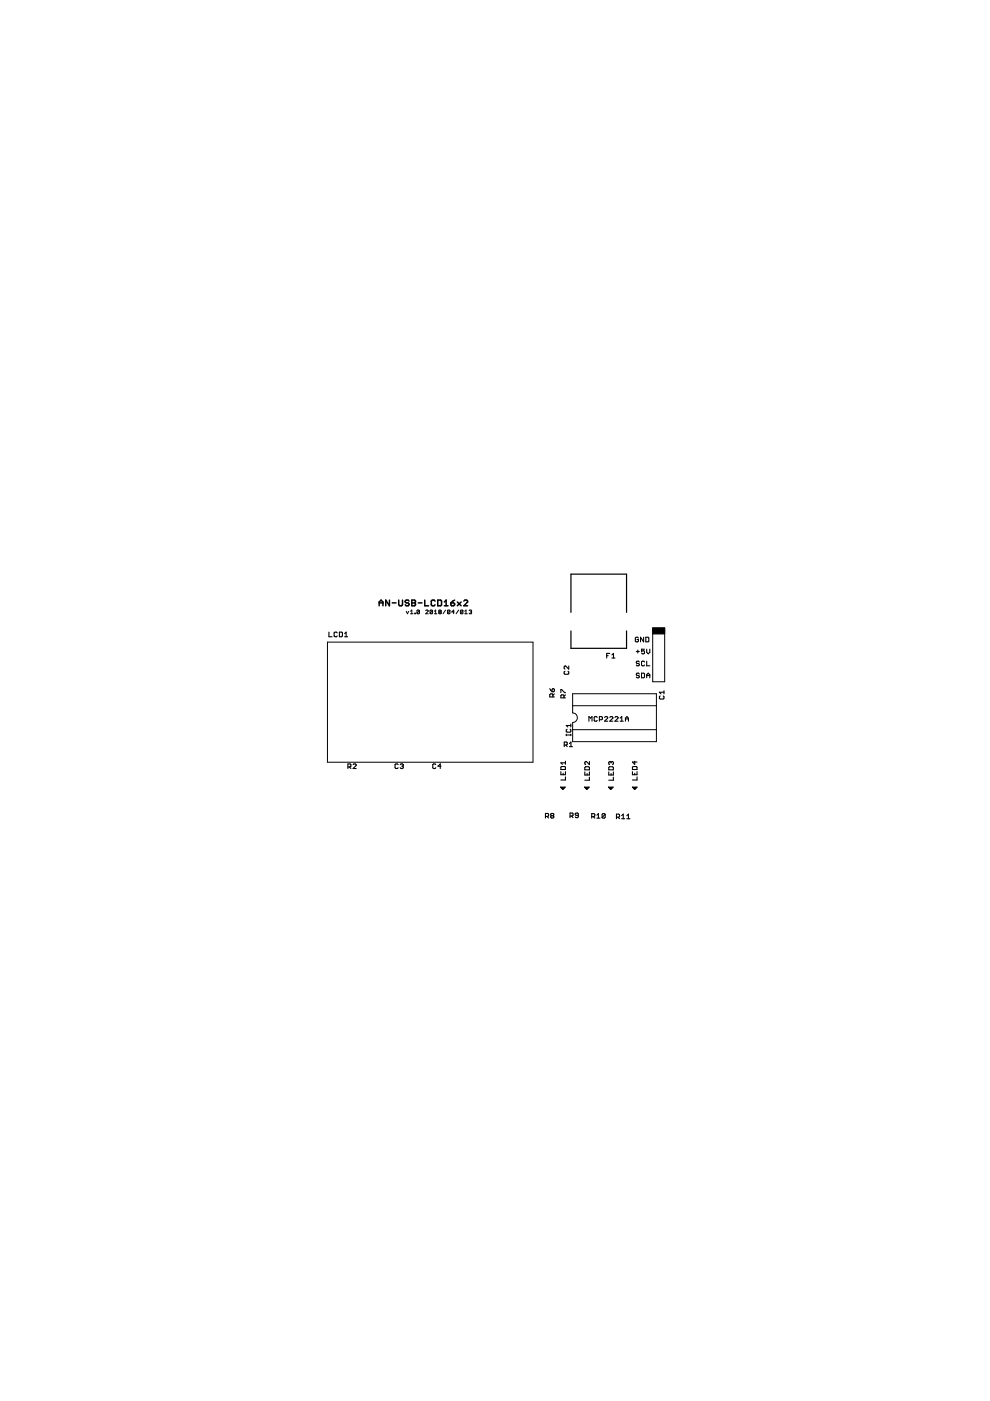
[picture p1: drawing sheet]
<svg xmlns="http://www.w3.org/2000/svg" width="210mm" height="297mm" viewBox="0 0 210 297" stroke-linecap="round" stroke-linejoin="round" font-family="sans-serif">
<g fill="none" stroke="#000" stroke-width=".23">
<path d="M69.7 134v1h.7M71.5 134.2l-.2-.2-.5 .2v.6l.2 .2 .5-.2M72 134h.5l.1 .2v.6l-.1 .2h-.5zM73.1 135h.6M73.1 134.3l.3-.3v1M128.6 139h.3M129.3 138.5h-.7v1M129.7 138.9l.4-.4v1M129.7 139.5h.7M134.9 138.1h.7M135.2 137.8v.7M135.4 135.3l-.2-.2-.5 .2v.6l.2 .2 .5-.2v-.3h-.4"/>
<path d="M136.5 135.1v1l-.7-1v1M136.7 137.6h-.7v.5l.5-.1 .2 .5-.2 .1-.5-.1M136.9 135.1h.5l.2 .2v.6l-.2 .2h-.5zM137.1 137.6v.7l.3 .3 .4-.3v-.7M116.6 146l.5 .7M117.1 146.2l.1-.2 .3 .2-.1 .5h-.3zM117.2 147.8v-.5l-.5-.2-.1 .2v.5h.9M117.5 147.1l-.3 .3M118.9 146.9v-.7l1 .7M119.6 148v-.5l-.2-.2-.5 .2v.5h1M119.6 158h.5l.2-.5-.2-.2h-.5v1M119.8 142.3l-.2 .2v.3l.2 .2h.6l.2-.2v-.3l-.2-.2"/>
<path d="M119.9 147.3l-.3 .3M120 158l.3 .3M120.1 155.8h.9M120.1 155.7v.3M120.2 154.6l-.1 .2v.3l.1 .1h.7l.1-.1-.1-.5M120.6 141.2v.7l-.7-.7-.3 .2 .2 .5M120.7 157.6l.4-.3v1M120.7 158.3h.7M121 153.5v.6M121 155.7v.3M121 153.8h-.9l.3 .3M124.9 152.9v-1l.3 .4 .3-.4v1"/>
<path d="M126.6 152.1l-.1-.2h-.4l-.1 .2v.6l.1 .2h.4l.1-.2M127.1 152.6h.5l.1-.2-.1-.5h-.5v1M128.2 152.1l.2-.2 .4 .2-.6 .8h.6M129.3 152.1l.2-.2 .4 .2-.6 .8h.6M130.4 152.1l.2-.2 .4 .2-.6 .8h.6M131.5 152.9h.6M131.5 152.3l.3-.4v1M132.6 152.9v-.6l.3-.4 .3 .4v.6M132.6 152.4h.6M135.6 140.4l-.2-.2h-.3l-.2 .3 .2 .2h.3l.2 .3-.2 .2h-.3l-.2-.2M135.6 142.9l-.2-.2h-.3l-.2 .3 .2 .2h.3l.2 .3-.2 .2h-.3l-.2-.2M136 142.7h.5l.2 .2v.6l-.2 .2h-.5z"/>
<path d="M136.7 140.4l-.2-.2-.5 .2v.6l.2 .2h.3l.2-.2M137.1 140.2v1h.7M137.1 143.7v-.7l.3-.3 .4 .3v.7M137.1 143.2h.7M140 147.6l-.2 .1 .2 .5h.6l.2-.2-.2-.4M140.8 146.5v.6M140.8 146.8h-1l.3 .3M73.8 162.6h.5l.1-.5-.1-.1h-.5v.9M74.1 162.6l.3 .3M74.9 162.1l.1-.1 .5 .1-.6 .8h.6M84.4 162.1l-.2-.1-.4 .1v.7l.1 .1 .5-.1M84.9 162.1l.4-.1 .2 .1-.2 .4"/>
<path d="M85.2 162.5h.1M85.3 162.5l.2 .1-.2 .3-.4-.1M92.4 162.1l-.2-.1-.4 .1v.7l.1 .1h.3l.2-.1M93.5 162.5h-.6l.4-.5v.9M115.7 173.1h.4l.2-.1v-.4l-.2-.1h-.4v.9M116 173.1l.3 .3M116.9 173l-.1 .1 .1 .3 .5-.1-.2-.3M116.9 173l-.1-.2 .1-.3 .5 .1-.2 .4M116.9 173h.3M118.9 162.7l.2-.2h.6l.2 .2v.5h-1zM118.9 163.6v.7h1v-.7M119.4 163.9v.4"/>
<path d="M119.9 164.7v.7h-1M119.9 161.4v.7M119.9 161.7h-1l.4 .4M120.9 173h.4l.2-.5-.2-.1h-.4v1M121.2 173l.3 .4M122.6 172.9h-.5l-.1-.2 .1-.3 .5 .1v.7l-.2 .2-.4-.2M124 162.7l.2-.1h.6l.2 .1v.5h-1zM124 163.7v.6h1v-.6M124.5 164v.3M125 164.8v.6h-1M125 161.5v.6l-.7-.6-.3 .1 .2 .5M125.5 173.1h.4l.2-.4-.2-.2h-.4v1"/>
<path d="M125.8 173.1l.3 .4M126.6 173.5h.6M126.6 172.8l.3-.3v1M128.3 172.7v.6l-.2 .2-.4-.2M128.3 172.7l-.2-.2-.4 .2v.6M128.3 172.7l-.6 .6M129.1 163.7v.6h.9v-.6M129.1 162.7l.1-.1h.7l.1 .1v.5h-.9zM129.6 161.6l-.2-.1-.3 .1 .1 .5M129.6 161.6l.1-.1 .3 .1-.1 .5M129.6 161.6v.2M129.6 164v.3"/>
<path d="M130 164.8v.6h-.9M130.7 173.3h.5l.2-.5-.2-.2h-.5v1M131 173.3l.4 .3M131.8 172.9l.3-.3v1M131.8 173.6h.7M132.9 172.9l.3-.3v1M132.9 173.6h.7M134.1 163.6v.7h1v-.7M134.1 162.7l.2-.2h.6l.2 .2v.5h-1zM134.6 161.4v.7l-.5-.5h1M134.6 163.9v.4M135.1 164.7v.7h-1"/>
</g>
<g fill="none" stroke="#000" stroke-width=".32">
<path d="M80.4 128.4v-.8l.4-.4 .4 .4v.8M80.4 127.8h.8M82.6 127.2v1.2l-.8-1.2v1.2M83.2 127.8h.8M84.5 127.2v1l.3 .2h.3l.2-.2v-1M86.7 127.4l-.2-.2h-.4l-.2 .2 .2 .4h.4l.2 .2-.2 .4h-.4l-.2-.2M87.3 127.8h.6M87.3 127.2h.6l.2 .2-.2 .4 .2 .4-.2 .2h-.6zM88.7 127.8h.8M90.1 127.2v1.2h.8M92.2 127.4l-.2-.2h-.3l-.3 .2v.8l.3 .2h.3l.2-.2M92.8 127.2h.6l.2 .2v.8l-.2 .2h-.6z"/>
<path d="M94.2 128.4h.8M94.2 127.6l.4-.4v1.2M95.6 127.8h.6l.2 .4-.2 .2h-.4l-.2-.2zM96.4 127.2l-.8 .6M97 127.6l.8 .8M97.8 127.6l-.8 .8M98.3 127.4l.3-.2h.4l.1 .2v.2l-.8 .8h.8"/>
</g>
<g fill="none" stroke="#000" stroke-width=".21">
<path d="M69.4 136.1h43.6v25.5h-43.6zM86.1 129.6l.3 .5 .3-.5M87 129.6l.3-.3v.8M87 130.1h.6M87.9 130l.2 .1zM88.9 129.5l-.1 .6-.4-.1M88.9 129.5l-.1-.2-.4 .2v.5M88.9 129.5l-.5 .5M90.3 129.5l.1-.2 .4 .2-.5 .6h.5M91.7 129.5v.5l-.1 .1-.4-.1M91.7 129.5l-.1-.2-.4 .2v.5M91.7 129.5l-.5 .5"/>
<path d="M92.1 130.1h.5M92.1 129.6l.3-.3v.8M93.2 129.8l-.2 .1 .2 .2 .4-.1-.2-.2M93.2 129.8l-.2-.2 .2-.3 .4 .2-.2 .3M93.2 129.8h.2M94.5 129.3l-.6 .8M95.4 129.5v.5l-.2 .1-.3-.1M95.4 129.5l-.2-.2-.3 .2v.5M95.4 129.5l-.5 .5M96.3 129.8h-.5l.4-.5v.8M97.2 129.3l-.5 .8M98.1 129.5l-.1 .6-.4-.1"/>
<path d="M98.1 129.5l-.1-.2-.4 .2v.5M98.1 129.5l-.5 .5M98.5 130.1h.6M98.5 129.6l.3-.3v.8M99.5 129.5l.4-.2 .1 .2-.1 .3M99.7 129.8h.2M99.9 129.8l.1 .1-.1 .2-.4-.1M138.4 133.1h2.5v11.4h-2.5zM121.4 147.1h17.8v10.1h-17.8v-4a1.02 1.02 0 0 0 1-1 1.02 1.02 0 0 0-1-1zM121.4 149.6h17.8M121.4 154.7h17.8M118.8 166.9h1l-.5 .5z"/>
<path d="M118.9 167h.9M119 167.1h.7M119.1 167.2h.5M119.2 167.3h.3M119.3 167.3h.1M123.9 166.9h1l-.5 .5zM124 167h.8M124.1 167.1h.6M124.2 167.2h.5M124.3 167.3h.2M124.4 167.3h.1M129 166.9h1l-.5 .5z"/>
<path d="M129.1 167h.8M129.2 167.1h.6M129.3 167.2h.4M129.4 167.3h.2M129.5 167.3h.1M134.1 166.9h1l-.5 .5zM134.2 167h.8M134.2 167.1h.7M134.3 167.2h.5M134.4 167.3h.3M134.5 167.3h.1"/>
</g>
<path d="M121.1 129.8v-8.1h11.7v8.1M121.1 133.8v3.7h11.7v-3.7" fill="none" stroke="#000" stroke-width=".25"/>
<path d="M138.4 133.1h2.5v1.3h-2.5z" fill="#000" stroke="#000" stroke-width=".21"/>
</svg>
